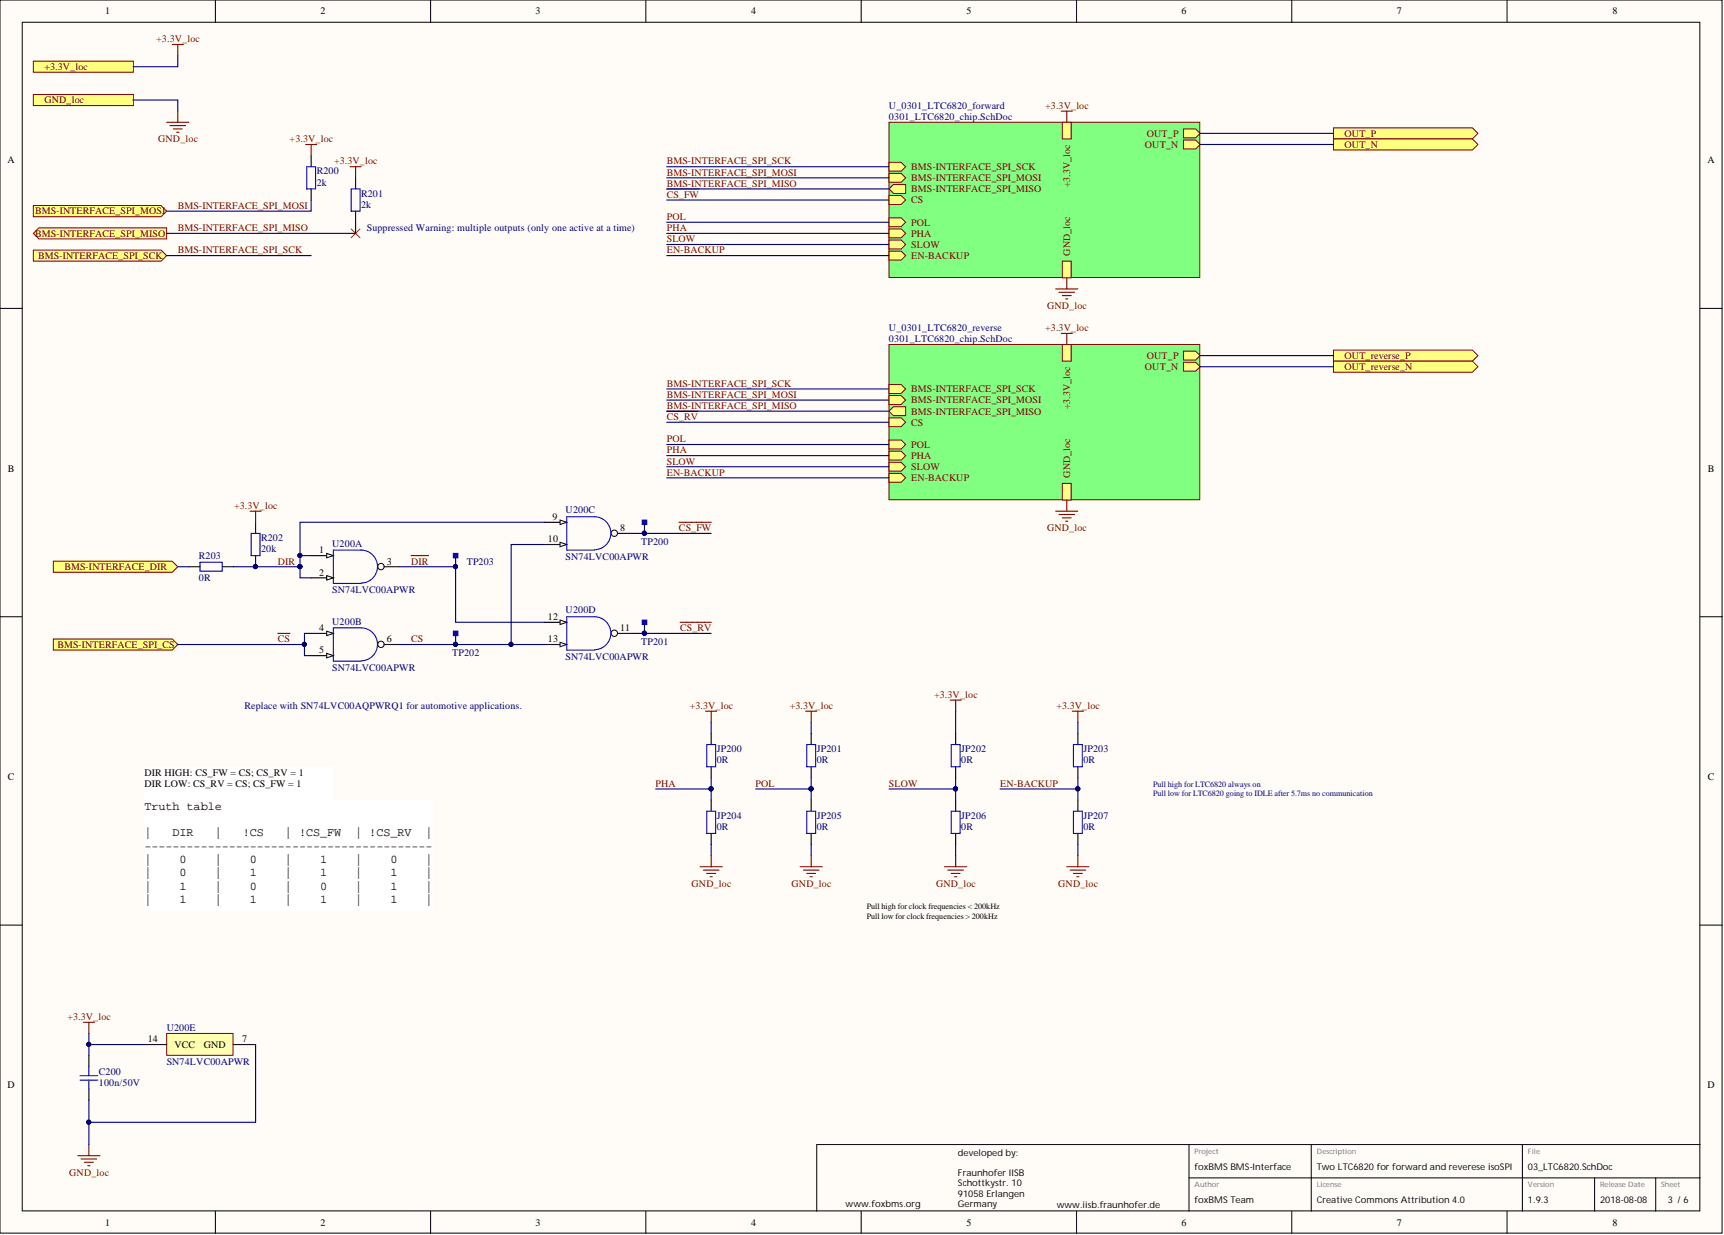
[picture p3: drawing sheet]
<svg xmlns="http://www.w3.org/2000/svg" width="393mm" height="282mm" viewBox="0 0 393 282" stroke-linecap="round" stroke-linejoin="round" font-family="sans-serif">
<defs><g id="words">
<g font-size="2.7">
<text x="33" y="184.8">Truth table</text>
<text x="33" y="190.9">|</text>
<text x="39.4" y="190.9">DIR</text>
<text x="49" y="190.9">|</text>
<text x="55.4" y="190.9">!CS</text>
<text x="65" y="190.9">| !CS_FW</text>
<text x="81.1" y="190.9">| !CS_RV</text>
<text x="97.1" y="190.9">|</text>
<text x="33" y="193.9">-----------------------------------------</text>
<text x="33" y="197">|</text>
<text x="41" y="197">0</text>
<text x="49" y="197">|</text>
<text x="57" y="197">0</text>
<text x="65" y="197">|</text>
<text x="73" y="197">1</text>
<text x="81.1" y="197">|</text>
<text x="89.1" y="197">0</text>
<text x="97.1" y="197">|</text>
<text x="33" y="200">|</text>
<text x="33" y="203.1">|</text>
<text x="41" y="200">0</text>
<text x="41" y="203.1">1</text>
<text x="49" y="200">|</text>
<text x="49" y="203.1">|</text>
<text x="57" y="200">1</text>
<text x="57" y="203.1">0</text>
<text x="65" y="200">|</text>
<text x="65" y="203.1">|</text>
<text x="73" y="200">1</text>
<text x="73" y="203.1">0</text>
<text x="81.1" y="200">|</text>
<text x="81.1" y="203.1">|</text>
<text x="89.1" y="200">1</text>
<text x="89.1" y="203.1">1</text>
<text x="97.1" y="200">|</text>
<text x="97.1" y="203.1">|</text>
<text x="33" y="206.1">|</text>
<text x="41" y="206.1">1</text>
<text x="49" y="206.1">|</text>
<text x="57" y="206.1">1</text>
<text x="65" y="206.1">|</text>
<text x="73" y="206.1">1</text>
<text x="81.1" y="206.1">|</text>
<text x="89.1" y="206.1">1</text>
<text x="97.1" y="206.1">|</text>
</g>
<g font-size="2.3">
<text x="24" y="3.3">1</text>
<text x="73.1" y="3.3">2</text>
<text x="122.2" y="3.3">3</text>
<text x="171.4" y="3.3">4</text>
<text x="220.5" y="3.3">5</text>
<text x="269.6" y="3.3">6</text>
<text x="318.7" y="3.3">7</text>
<text x="367.9" y="3.3">8</text>
<text x="1.7" y="37.2">A</text>
<text x="389.6" y="37.2">A</text>
<text x="1.8" y="107.6">B</text>
<text x="389.7" y="107.6">B</text>
<text x="126.1" y="118.7">9</text>
<text x="125" y="123.8">10</text>
<text x="141.5" y="121.2">8</text>
<text x="72.8" y="126.3">1</text>
<text x="72.8" y="131.4">2</text>
<text x="88.2" y="128.8">3</text>
<text x="125" y="141.5">12</text>
<text x="72.8" y="144.1">4</text>
<text x="72.8" y="149.1">5</text>
<text x="88.2" y="146.6">6</text>
<text x="125" y="146.6">13</text>
<text x="141.5" y="144.1">11</text>
<text x="1.8" y="178">C</text>
<text x="33" y="177">DIR HIGH: CS_FW = CS; CS_RV = 1</text>
<text x="33" y="179.6">DIR LOW: CS_RV = CS; CS_FW = 1</text>
<text x="389.7" y="178">C</text>
<text x="33.7" y="237.9">14</text>
<text x="39.8" y="239.2">VCC</text>
<text x="46.5" y="239.2">GND</text>
<text x="55.3" y="237.9">7</text>
<text x="1.7" y="248.4">D</text>
<text x="389.6" y="248.4">D</text>
<text x="24" y="279.7">1</text>
<text x="73.1" y="279.7">2</text>
<text x="122.2" y="279.7">3</text>
<text x="171.4" y="279.7">4</text>
<text x="220.5" y="279.7">5</text>
<text x="269.6" y="279.7">6</text>
<text x="318.7" y="279.7">7</text>
<text x="367.9" y="279.7">8</text>
</g>
<g font-size="2.3" fill="#800000">
<text x="35.7" y="9.6">+3.3V_loc</text>
<text x="10.1" y="16">+3.3V_loc</text>
<text x="10.1" y="23.6">GND_loc</text>
<text x="238.5" y="24.9">+3.3V_loc</text>
<text x="36.1" y="32.5">GND_loc</text>
<text x="66.1" y="32.5">+3.3V_loc</text>
<text x="261.2" y="33.7">OUT_N</text>
<text x="261.6" y="31.2">OUT_P</text>
<text x="306.8" y="31.2">OUT_P</text>
<text x="306.8" y="33.7">OUT_N</text>
<text x="76.2" y="37.5">+3.3V_loc</text>
<text x="152.1" y="37.5">BMS-INTERFACE_SPI_SCK</text>
<text x="152.1" y="40.1">BMS-INTERFACE_SPI_MOSI</text>
<text x="207.9" y="38.8">BMS-INTERFACE_SPI_SCK</text>
<text x="207.9" y="41.3">BMS-INTERFACE_SPI_MOSI</text>
<text x="40.6" y="47.7">BMS-INTERFACE_SPI_MOSI</text>
<text x="152.1" y="42.6">BMS-INTERFACE_SPI_MISO</text>
<text x="152.1" y="45.2">CS_FW</text>
<text x="207.9" y="43.9">BMS-INTERFACE_SPI_MISO</text>
<text x="207.9" y="46.4">CS</text>
<text x="244.2" y="42.7" transform="rotate(-90 244.2 42.7)">+3.3V_loc</text>
<text x="8" y="49">BMS-INTERFACE_SPI_MOSI</text>
<text x="40.6" y="52.8">BMS-INTERFACE_SPI_MISO</text>
<text x="152.1" y="52.8">PHA</text>
<text x="152.1" y="50.2">POL</text>
<text x="207.9" y="51.5">POL</text>
<text x="8" y="54">BMS-INTERFACE_SPI_MISO</text>
<text x="8.7" y="59.1">BMS-INTERFACE_SPI_SCK</text>
<text x="40.6" y="57.8">BMS-INTERFACE_SPI_SCK</text>
<text x="152.1" y="55.3">SLOW</text>
<text x="152.1" y="57.8">EN-BACKUP</text>
<text x="207.9" y="54">PHA</text>
<text x="207.9" y="56.6">SLOW</text>
<text x="207.9" y="59.1">EN-BACKUP</text>
<text x="244.2" y="58.3" transform="rotate(-90 244.2 58.3)">GND_loc</text>
<text x="238.9" y="70.5">GND_loc</text>
<text x="238.5" y="75.6">+3.3V_loc</text>
<text x="261.6" y="81.9">OUT_P</text>
<text x="306.8" y="81.9">OUT_reverse_P</text>
<text x="152.1" y="88.3">BMS-INTERFACE_SPI_SCK</text>
<text x="207.9" y="89.5">BMS-INTERFACE_SPI_SCK</text>
<text x="261.2" y="84.5">OUT_N</text>
<text x="306.8" y="84.5">OUT_reverse_N</text>
<text x="152.1" y="93.3">BMS-INTERFACE_SPI_MISO</text>
<text x="152.1" y="90.8">BMS-INTERFACE_SPI_MOSI</text>
<text x="152.1" y="95.9">CS_RV</text>
<text x="207.9" y="94.6">BMS-INTERFACE_SPI_MISO</text>
<text x="207.9" y="92.1">BMS-INTERFACE_SPI_MOSI</text>
<text x="244.2" y="93.4" transform="rotate(-90 244.2 93.4)">+3.3V_loc</text>
<text x="152.1" y="100.9">POL</text>
<text x="207.9" y="97.1">CS</text>
<text x="152.1" y="103.5">PHA</text>
<text x="152.1" y="106">SLOW</text>
<text x="207.9" y="102.2">POL</text>
<text x="207.9" y="104.7">PHA</text>
<text x="207.9" y="107.3">SLOW</text>
<text x="152.1" y="108.6">EN-BACKUP</text>
<text x="207.9" y="109.8">EN-BACKUP</text>
<text x="244.2" y="109.1" transform="rotate(-90 244.2 109.1)">GND_loc</text>
<text x="53.4" y="116.2">+3.3V_loc</text>
<text x="154.9" y="121.2">CS_FW</text>
<text x="238.9" y="121.2">GND_loc</text>
<text x="14.7" y="130.1">BMS-INTERFACE_DIR</text>
<text x="63.4" y="128.8">DIR</text>
<text x="93.8" y="128.8">DIR</text>
<text x="13.1" y="147.9">BMS-INTERFACE_SPI_CS</text>
<text x="63.4" y="146.6">CS</text>
<text x="93.8" y="146.6">CS</text>
<text x="155.2" y="144.1">CS_RV</text>
<text x="157.4" y="161.8">+3.3V_loc</text>
<text x="180.2" y="161.8">+3.3V_loc</text>
<text x="213.1" y="159.3">+3.3V_loc</text>
<text x="241" y="161.8">+3.3V_loc</text>
<text x="149.6" y="179.6">PHA</text>
<text x="172.4" y="179.6">POL</text>
<text x="202.8" y="179.6">SLOW</text>
<text x="228.2" y="179.6">EN-BACKUP</text>
<text x="157.8" y="202.4">GND_loc</text>
<text x="180.6" y="202.4">GND_loc</text>
<text x="213.6" y="202.4">GND_loc</text>
<text x="241.5" y="202.4">GND_loc</text>
<text x="15.4" y="232.8">+3.3V_loc</text>
<text x="15.8" y="268.3">GND_loc</text>
</g>
<g font-size="2.3" fill="#000080">
<text x="202.8" y="24.9">U_0301_LTC6820_forward</text>
<text x="202.8" y="27.4">0301_LTC6820_chip.SchDoc</text>
<text x="72.3" y="39.8">R200</text>
<text x="72.3" y="42.4">2k</text>
<text x="82.4" y="44.9">R201</text>
<text x="82.4" y="47.4">2k</text>
<text x="83.7" y="52.8">Suppressed Warning: multiple outputs (only one active at a time)</text>
<text x="202.8" y="75.6">U_0301_LTC6820_reverse</text>
<text x="202.8" y="78.1">0301_LTC6820_chip.SchDoc</text>
<text x="129.1" y="117.2">U200C</text>
<text x="59.6" y="123.5">R202</text>
<text x="75.8" y="124.8">U200A</text>
<text x="146.3" y="124.3">TP200</text>
<text x="45.4" y="127.6">R203</text>
<text x="59.6" y="126.1">20k</text>
<text x="106.5" y="128.8">TP203</text>
<text x="129.1" y="127.8">SN74LVC00APWR</text>
<text x="45.4" y="132.6">0R</text>
<text x="75.8" y="135.4">SN74LVC00APWR</text>
<text x="75.8" y="142.5">U200B</text>
<text x="129.1" y="140">U200D</text>
<text x="103.2" y="149.6">TP202</text>
<text x="146.3" y="147.1">TP201</text>
<text x="75.8" y="153.2">SN74LVC00APWR</text>
<text x="129.1" y="150.7">SN74LVC00APWR</text>
<text x="55.8" y="161.8">Replace with SN74LVC00AQPWRQ1 for automotive applications.</text>
<text x="163.5" y="171.7">JP200</text>
<text x="186.3" y="171.7">JP201</text>
<text x="219.3" y="171.7">JP202</text>
<text x="247.2" y="171.7">JP203</text>
<text x="163.5" y="174.2">0R</text>
<text x="186.3" y="174.2">0R</text>
<text x="219.3" y="174.2">0R</text>
<text x="247.2" y="174.2">0R</text>
<text x="163.5" y="186.9">JP204</text>
<text x="163.5" y="189.5">0R</text>
<text x="186.3" y="186.9">JP205</text>
<text x="186.3" y="189.5">0R</text>
<text x="219.3" y="186.9">JP206</text>
<text x="219.3" y="189.5">0R</text>
<text x="247.2" y="186.9">JP207</text>
<text x="247.2" y="189.5">0R</text>
<text x="38" y="235.4">U200E</text>
<text x="22.6" y="245.3">C200</text>
<text x="38" y="243">SN74LVC00APWR</text>
<text x="22.6" y="247.8">100n/50V</text>
</g>
<g font-size="2.1">
<text x="218.5" y="263.8">developed by:</text>
<text x="218.5" y="268.3">Fraunhofer IISB</text>
<text x="272.6" y="267.1">foxBMS BMS-Interface</text>
<text x="300.4" y="267.1">Two LTC6820 for forward and reverese isoSPI</text>
<text x="348.6" y="267.1">03_LTC6820.SchDoc</text>
<text x="192.9" y="275.4">www.foxbms.org</text>
<text x="218.5" y="270.6">Schottkystr. 10</text>
<text x="218.5" y="273.1">91058 Erlangen</text>
<text x="218.5" y="275.4">Germany</text>
<text x="241.1" y="275.7">www.iisb.fraunhofer.de</text>
<text x="272.6" y="274.7">foxBMS Team</text>
<text x="300.4" y="274.7">Creative Commons Attribution 4.0</text>
<text x="348.6" y="274.7">1.9.3</text>
<text x="365.1" y="274.7">2018-08-08</text>
<text x="380.6" y="274.7">3 /6</text>
</g>
<g font-size="1.9" fill="#000080">
<text x="263.1" y="179.6">Pull high for LTC6820 always on</text>
<text x="263.1" y="181.8">Pull low for LTC6820 going to IDLE after 5.7ms no communication</text>
</g>
<g font-size="1.9">
<text x="197.8" y="207.5">Pull high for clock frequencies &lt; 200kHz</text>
<text x="197.8" y="209.7">Pull low for clock frequencies &gt; 200kHz</text>
</g>
<g font-size="1.7" fill="#707070">
<text x="272.6" y="263.3">Project</text>
<text x="300.4" y="263.3">Description</text>
<text x="348.6" y="263.3">File</text>
<text x="272.6" y="270.9">Author</text>
<text x="300.4" y="270.9">License</text>
<text x="348.6" y="270.9">Version</text>
<text x="365.1" y="270.9">Release Date</text>
<text x="379" y="270.9">Sheet</text>
</g>
</g></defs>
<g fill="#fffcf8" stroke="#000" stroke-width=".23">
<path d="M0 0h392.9v281.4h-392.9z"/>
<path d="M5.1 5.1h382.7v271.3h-382.7z"/>
</g>
<g fill="none" stroke="#000" stroke-width=".23">
<path d="M49.1 0v5.1M98.2 0v5.1M147.4 0v5.1M196.5 0v5.1M245.6 0v5.1M294.7 0v5.1M343.8 0v5.1M0 70.4h5.1M387.9 70.4h5.1M0 140.8h5.1M387.9 140.8h5.1M0 211.1h5.1"/>
<path d="M387.9 211.1h5.1M49.1 276.4v5.1M98.2 276.4v5.1M147.4 276.4v5.1M196.5 276.4v5.1M245.6 276.4v5.1M271.3 261.2v15.2M271.3 268.8h116.6M294.7 276.4v5.1M299.2 261.2v15.2M343.8 276.4v5.1M347.3 261.2v15.2"/>
<path d="M363.8 268.8v7.6M377.8 268.8v7.6M387.9 261.2h-201.6v15.2"/>
</g>
<g fill="none" stroke="#800000" stroke-width=".25">
<path d="M216.8 159.8h2.5M218 159.8v2.5M161 162.3h2.5M162.3 162.3v2.6M183.8 162.3h2.5M185.1 162.3v2.6M244.7 162.3h2.5M245.9 162.3v2.6M159.7 197.8h5.1M160.5 198.6h3.5M161.2 199.3h2.1M162.3 195.3v2.5"/>
<path d="M182.5 197.8h5.1M183.3 198.6h3.6M184.1 199.3h2M185.1 195.3v2.5M215.5 197.8h5.1M216.3 198.6h3.5M217 199.3h2.1M218 195.3v2.5M243.4 197.8h5.1M244.2 198.6h3.5M244.9 199.3h2M245.9 195.3v2.5"/>
<path d="M162 200.1h.5M184.8 200.1h.5M217.8 200.1h.5M245.7 200.1h.5"/>
</g>
<g fill="#ffff80" stroke="#800000" stroke-width=".23">
<path d="M7.6 14h22.8v2.5h-22.8z" fill-rule="evenodd"/>
<path d="M7.6 21.6h22.8v2.5h-22.8z" fill-rule="evenodd"/>
</g>
<path d="M39.3 10.2h2.5M40.6 10.2v2.5M38 27.9h5.1M38.8 28.7h3.5M39.6 29.4h2M40.3 30.2h.5M40.6 25.4v2.5" fill="none" stroke="#800000" stroke-width=".25"/>
<g fill="none" stroke="#000" stroke-width=".25">
<path d="M162.3 167.4v2.5M162.3 175v2.5M185.1 167.4v2.5M185.1 175v2.5M218 167.4v2.5M218 175v2.5M245.9 167.4v2.5M245.9 175v2.5M162.3 182.6v2.5M162.3 190.2v2.6M185.1 182.6v2.5M185.1 190.2v2.6"/>
<path d="M218 182.6v2.5M218 190.2v2.6M245.9 182.6v2.5M245.9 190.2v2.6"/>
</g>
<path d="M161.2 169.9h2.1v5.1h-2.1zM184.1 169.9h2v5.1h-2zM217 169.9h2.1v5.1h-2.1zM244.9 169.9h2v5.1h-2zM161.2 185.1h2.1v5.1h-2.1zM184.1 185.1h2v5.1h-2zM217 185.1h2.1v5.1h-2.1zM244.9 185.1h2v5.1h-2z" fill="none" stroke="#00f" stroke-width=".25"/>
<g fill="#ffff80" stroke="#800000" stroke-width=".23">
<path d="M8.9 52h29.1v2.5h-29.1l-1.3-1.2z" fill-rule="evenodd"/>
<path d="M7.6 57.1h29.2l1.2 1.2-1.2 1.3h-29.2z" fill-rule="evenodd"/>
<path d="M7.6 46.9h29.2l1.2 1.3-1.2 1.3h-29.2z" fill-rule="evenodd"/>
<path d="M12.2 145.8h27.1l1.3 1.3-1.3 1.3h-27.1z" fill-rule="evenodd"/>
</g>
<path d="M154.9 119.2h7.4M155.2 142h7.1" fill="none" stroke="#800000" stroke-width=".25"/>
<path d="M202.8 27.9h70.9v35.4h-70.9z" fill="#80ff80" stroke="#800000" stroke-width=".23"/>
<path d="M270 29.4h2.8l1 1-1 1.1h-2.8z" fill-rule="evenodd" fill="#ffff80"/>
<path d="M270 29.4h2.8l1 1-1 1.1h-2.8z" fill="none" stroke="#800000" stroke-width=".23"/>
<path d="M270 32h2.8l1 1-1 1h-2.8z" fill-rule="evenodd" fill="#ffff80"/>
<path d="M270 32h2.8l1 1-1 1h-2.8z" fill="none" stroke="#800000" stroke-width=".23"/>
<path d="M242.4 27.9h2v3.8h-2z" fill-rule="evenodd" fill="#ffff80"/>
<path d="M242.4 27.9h2v3.8h-2z" fill="none" stroke="#800000" stroke-width=".23"/>
<path d="M242.4 59.6h2v3.8h-2z" fill-rule="evenodd" fill="#ffff80"/>
<path d="M242.4 59.6h2v3.8h-2z" fill="none" stroke="#800000" stroke-width=".23"/>
<path d="M203.8 42.1h2.8v2h-2.8l-1-1z" fill-rule="evenodd" fill="#ffff80"/>
<path d="M203.8 42.1h2.8v2h-2.8l-1-1z" fill="none" stroke="#800000" stroke-width=".23"/>
<path d="M202.8 37h2.8l1 1-1 1.1h-2.8z" fill-rule="evenodd" fill="#ffff80"/>
<path d="M202.8 37h2.8l1 1-1 1.1h-2.8z" fill="none" stroke="#800000" stroke-width=".23"/>
<path d="M202.8 39.6h2.8l1 1-1 1h-2.8z" fill-rule="evenodd" fill="#ffff80"/>
<path d="M202.8 39.6h2.8l1 1-1 1h-2.8z" fill="none" stroke="#800000" stroke-width=".23"/>
<path d="M202.8 49.7h2.8l1 1-1 1h-2.8z" fill-rule="evenodd" fill="#ffff80"/>
<path d="M202.8 49.7h2.8l1 1-1 1h-2.8z" fill="none" stroke="#800000" stroke-width=".23"/>
<path d="M202.8 52.3h2.8l1 1-1 1h-2.8z" fill-rule="evenodd" fill="#ffff80"/>
<path d="M202.8 52.3h2.8l1 1-1 1h-2.8z" fill="none" stroke="#800000" stroke-width=".23"/>
<path d="M202.8 54.8h2.8l1 1-1 1h-2.8z" fill-rule="evenodd" fill="#ffff80"/>
<path d="M202.8 54.8h2.8l1 1-1 1h-2.8z" fill="none" stroke="#800000" stroke-width=".23"/>
<path d="M202.8 57.3h2.8l1 1-1 1.1h-2.8z" fill-rule="evenodd" fill="#ffff80"/>
<path d="M202.8 57.3h2.8l1 1-1 1.1h-2.8z" fill="none" stroke="#800000" stroke-width=".23"/>
<path d="M202.8 44.6h2.8l1 1.1-1 1h-2.8z" fill-rule="evenodd" fill="#ffff80"/>
<path d="M202.8 44.6h2.8l1 1.1-1 1h-2.8z" fill="none" stroke="#800000" stroke-width=".23"/>
<path d="M202.8 78.6h70.9v35.5h-70.9z" fill="#80ff80" stroke="#800000" stroke-width=".23"/>
<path d="M270 80.1h2.8l1 1.1-1 1h-2.8z" fill-rule="evenodd" fill="#ffff80"/>
<path d="M270 80.1h2.8l1 1.1-1 1h-2.8z" fill="none" stroke="#800000" stroke-width=".23"/>
<path d="M270 82.7h2.8l1 1-1 1h-2.8z" fill-rule="evenodd" fill="#ffff80"/>
<path d="M270 82.7h2.8l1 1-1 1h-2.8z" fill="none" stroke="#800000" stroke-width=".23"/>
<path d="M242.4 78.6h2v3.8h-2z" fill-rule="evenodd" fill="#ffff80"/>
<path d="M242.4 78.6h2v3.8h-2z" fill="none" stroke="#800000" stroke-width=".23"/>
<path d="M242.4 110.3h2v3.8h-2z" fill-rule="evenodd" fill="#ffff80"/>
<path d="M242.4 110.3h2v3.8h-2z" fill="none" stroke="#800000" stroke-width=".23"/>
<path d="M203.8 92.8h2.8v2.1h-2.8l-1-1.1z" fill-rule="evenodd" fill="#ffff80"/>
<path d="M203.8 92.8h2.8v2.1h-2.8l-1-1.1z" fill="none" stroke="#800000" stroke-width=".23"/>
<path d="M202.8 87.8h2.8l1 1-1 1h-2.8z" fill-rule="evenodd" fill="#ffff80"/>
<path d="M202.8 87.8h2.8l1 1-1 1h-2.8z" fill="none" stroke="#800000" stroke-width=".23"/>
<path d="M202.8 90.3h2.8l1 1-1 1h-2.8z" fill-rule="evenodd" fill="#ffff80"/>
<path d="M202.8 90.3h2.8l1 1-1 1h-2.8z" fill="none" stroke="#800000" stroke-width=".23"/>
<path d="M202.8 100.4h2.8l1 1.1-1 1h-2.8z" fill-rule="evenodd" fill="#ffff80"/>
<path d="M202.8 100.4h2.8l1 1.1-1 1h-2.8z" fill="none" stroke="#800000" stroke-width=".23"/>
<path d="M202.8 103h2.8l1 1-1 1h-2.8z" fill-rule="evenodd" fill="#ffff80"/>
<path d="M202.8 103h2.8l1 1-1 1h-2.8z" fill="none" stroke="#800000" stroke-width=".23"/>
<path d="M202.8 105.5h2.8l1 1-1 1h-2.8z" fill-rule="evenodd" fill="#ffff80"/>
<path d="M202.8 105.5h2.8l1 1-1 1h-2.8z" fill="none" stroke="#800000" stroke-width=".23"/>
<path d="M202.8 108h2.8l1 1.1-1 1h-2.8z" fill-rule="evenodd" fill="#ffff80"/>
<path d="M202.8 108h2.8l1 1.1-1 1h-2.8z" fill="none" stroke="#800000" stroke-width=".23"/>
<path d="M202.8 95.4h2.8l1 1-1 1h-2.8z" fill-rule="evenodd" fill="#ffff80"/>
<path d="M202.8 95.4h2.8l1 1-1 1h-2.8z" fill="none" stroke="#800000" stroke-width=".23"/>
<g fill="#ffff80" stroke="#800000" stroke-width=".23">
<path d="M304.2 79.9h31.7l1.3 1.3-1.3 1.2h-31.7z" fill-rule="evenodd"/>
<path d="M304.2 82.4h31.7l1.3 1.3-1.3 1.3h-31.7z" fill-rule="evenodd"/>
<path d="M304.2 29.2h31.7l1.3 1.2-1.3 1.3h-31.7z" fill-rule="evenodd"/>
<path d="M304.2 31.7h31.7l1.3 1.3-1.3 1.2h-31.7z" fill-rule="evenodd"/>
</g>
<g fill="none" stroke="#800000" stroke-width=".25">
<path d="M69.7 33h2.6M71 33v2.5M79.9 38h2.5M81.1 38v2.6M242.1 25.4h2.6M243.4 25.4v2.5M240.9 65.9h5M241.6 66.7h3.6M242.1 76.1h2.6M242.4 67.5h2M243.1 68.2h.5M243.4 63.4v2.5"/>
<path d="M243.4 76.1v2.5M240.9 116.7h5M241.6 117.4h3.6M242.4 118.2h2M243.1 119h.5M243.4 114.1v2.6M19 233.3h2.6M20.3 233.3v2.6M17.7 263.8h5.1M18.5 264.5h3.6M19.3 265.3h2M20 266h.5"/>
<path d="M20.3 261.2v2.6"/>
</g>
<path d="M80.1 52.3l2 2M82.1 52.3l-2 2" fill="none" stroke="#f00" stroke-width=".23"/>
<path d="M71 35.5v2.5M71 43.1v2.6M81.1 40.6v2.5M81.1 48.2v2.5M147.1 119.2v2.5M20.3 240.9v2.6M20.3 248.5v2.6" fill="none" stroke="#000" stroke-width=".25"/>
<path d="M70 38h2v5.1h-2zM80.1 43.1h2v5.1h-2zM18.3 246.5h4M18.3 245.5h4M20.3 243.5v2M20.3 246.5v2" fill="none" stroke="#00f" stroke-width=".25"/>
<circle cx="147" cy="121.7" r=".47" fill="#000080" stroke="#000080" stroke-width=".23"/>
<path d="M146.5 118.7h1.1v1h-1.1z" fill-rule="evenodd" fill="#00f"/>
<path d="M146.5 118.7h1.1v1h-1.1z" fill="none" stroke="#00f" stroke-width=".25"/>
<g fill="#000080" stroke="#000080" stroke-width=".23">
<circle cx="147" cy="121.7" r=".47"/>
<circle cx="147" cy="144.5" r=".47"/>
</g>
<path d="M147.1 142v2.6" fill="none" stroke="#000" stroke-width=".25"/>
<path d="M146.5 141.5h1.1v1h-1.1z" fill-rule="evenodd" fill="#00f"/>
<path d="M146.5 141.5h1.1v1h-1.1z" fill="none" stroke="#00f" stroke-width=".25"/>
<circle cx="147" cy="144.5" r=".47" fill="#000080" stroke="#000080" stroke-width=".23"/>
<path d="M12.2 128.1h27.1l1.3 1.2-1.3 1.3h-27.1z" fill-rule="evenodd" fill="#ffff80" stroke="#800000" stroke-width=".23"/>
<path d="M152.1 43.1h7.4M152.1 93.8h7.1M57 116.7h2.6M58.3 116.7v2.5M93.8 126.8h4M63.4 144.6h2.8" fill="none" stroke="#800000" stroke-width=".25"/>
<path d="M33 175h43v7.5h-43z" fill="#fff" stroke="#fff" stroke-width=".23"/>
<path d="M58.3 119.2v2.5M43.1 129.3h2.5M50.7 129.3h2.5M58.3 126.8v2.5M86.2 129.3h5.1" fill="none" stroke="#000" stroke-width=".25"/>
<path d="M45.6 128.3h5.1v2.1h-5.1zM57.3 121.7h2v5.1h-2z" fill="none" stroke="#00f" stroke-width=".25"/>
<circle cx="58.3" cy="129.3" r=".47" fill="#000080" stroke="#000080" stroke-width=".23"/>
<circle cx="86.9" cy="129.3" r=".72" fill="#fffcf8" stroke="#000" stroke-width=".23"/>
<path d="M71 126.8h5.1" fill="none" stroke="#000" stroke-width=".25"/>
<path d="M74.5 126.3l1.6 .5-1.6 .5z" fill="#fffcf8"/>
<path d="M74.5 126.3l1.6 .5-1.6 .5z" fill="none" stroke="#000" stroke-width=".23"/>
<path d="M71 131.9h5.1" fill="none" stroke="#000" stroke-width=".25"/>
<path d="M74.5 131.4l1.6 .5-1.6 .5z" fill="#fffcf8"/>
<path d="M74.5 131.4l1.6 .5-1.6 .5z" fill="none" stroke="#000" stroke-width=".23"/>
<path d="M82.4 133.1a3.8 3.8 0 0 0 3.7-3.8 3.8 3.8 0 0 0-3.7-3.8h-6.3v7.7h6.3" fill="none" stroke="#00f" stroke-width=".25"/>
<path d="M86.2 147.1h5.1" fill="none" stroke="#000" stroke-width=".25"/>
<circle cx="86.9" cy="147.1" r=".72" fill="#fffcf8" stroke="#000" stroke-width=".23"/>
<path d="M71 144.6h5.1" fill="none" stroke="#000" stroke-width=".25"/>
<path d="M74.5 144.1l1.6 .5-1.6 .5z" fill="#fffcf8"/>
<path d="M74.5 144.1l1.6 .5-1.6 .5z" fill="none" stroke="#000" stroke-width=".23"/>
<path d="M71 149.6h5.1" fill="none" stroke="#000" stroke-width=".25"/>
<path d="M74.5 149.1l1.6 .5-1.6 .5z" fill="#fffcf8"/>
<path d="M74.5 149.1l1.6 .5-1.6 .5z" fill="none" stroke="#000" stroke-width=".23"/>
<path d="M82.4 150.8a3.8 3.8 0 0 0 3.7-3.7 3.8 3.8 0 0 0-3.7-3.8h-6.3v7.6h6.3" fill="none" stroke="#00f" stroke-width=".25"/>
<path d="M139.4 121.7h5.1" fill="none" stroke="#000" stroke-width=".25"/>
<circle cx="140.2" cy="121.7" r=".72" fill="#fffcf8" stroke="#000" stroke-width=".23"/>
<path d="M124.2 119.2h5.1" fill="none" stroke="#000" stroke-width=".25"/>
<path d="M127.8 118.7l1.5 .5-1.5 .5z" fill="#fffcf8"/>
<path d="M127.8 118.7l1.5 .5-1.5 .5z" fill="none" stroke="#000" stroke-width=".23"/>
<path d="M124.2 124.3h5.1" fill="none" stroke="#000" stroke-width=".25"/>
<path d="M127.8 123.8l1.5 .5-1.5 .5z" fill="#fffcf8"/>
<path d="M127.8 123.8l1.5 .5-1.5 .5z" fill="none" stroke="#000" stroke-width=".23"/>
<path d="M135.6 125.5a3.8 3.8 0 0 0 3.8-3.8 3.8 3.8 0 0 0-3.8-3.8h-6.3v7.6h6.3" fill="none" stroke="#00f" stroke-width=".25"/>
<path d="M139.4 144.6h5.1" fill="none" stroke="#000" stroke-width=".25"/>
<circle cx="140.2" cy="144.5" r=".72" fill="#fffcf8" stroke="#000" stroke-width=".23"/>
<path d="M124.2 142h5.1" fill="none" stroke="#000" stroke-width=".25"/>
<path d="M127.8 141.5l1.5 .5-1.5 .5z" fill="#fffcf8"/>
<path d="M127.8 141.5l1.5 .5-1.5 .5z" fill="none" stroke="#000" stroke-width=".23"/>
<path d="M124.2 147.1h5.1" fill="none" stroke="#000" stroke-width=".25"/>
<path d="M127.8 146.6l1.5 .5-1.5 .5z" fill="#fffcf8"/>
<path d="M127.8 146.6l1.5 .5-1.5 .5z" fill="none" stroke="#000" stroke-width=".23"/>
<path d="M135.6 148.3a3.8 3.8 0 0 0 3.8-3.8 3.8 3.8 0 0 0-3.8-3.7h-6.3v7.6h6.3" fill="none" stroke="#00f" stroke-width=".25"/>
<path d="M38 235.9h15.2v5h-15.2z" fill="#ffffb0" stroke="#800000" stroke-width=".23"/>
<path d="M103.9 144.6v2.5M33 238.4h5M53.2 238.4h5.1" fill="none" stroke="#000" stroke-width=".25"/>
<circle cx="103.9" cy="147.1" r=".47" fill="#000080" stroke="#000080" stroke-width=".23"/>
<path d="M103.4 144.1h1.1v1h-1.1z" fill-rule="evenodd" fill="#00f"/>
<path d="M103.4 144.1h1.1v1h-1.1z" fill="none" stroke="#00f" stroke-width=".25"/>
<g fill="#000080" stroke="#000080" stroke-width=".23">
<circle cx="103.9" cy="147.1" r=".47"/>
<circle cx="103.9" cy="129.3" r=".47"/>
</g>
<path d="M103.9 126.8v2.5" fill="none" stroke="#000" stroke-width=".25"/>
<path d="M103.4 126.3h1.1v1h-1.1z" fill-rule="evenodd" fill="#00f"/>
<path d="M103.4 126.3h1.1v1h-1.1z" fill="none" stroke="#00f" stroke-width=".25"/>
<g fill="#000080" stroke="#000080" stroke-width=".23">
<circle cx="103.9" cy="129.3" r=".47"/>
<circle cx="245.9" cy="180" r=".47"/>
<circle cx="185" cy="180" r=".47"/>
<circle cx="162.2" cy="180" r=".47"/>
<circle cx="218" cy="180" r=".47"/>
<circle cx="147" cy="144.5" r=".47"/>
<circle cx="20.2" cy="256.1" r=".47"/>
<circle cx="69.4" cy="147.1" r=".47"/>
<circle cx="116.6" cy="147.1" r=".47"/>
<circle cx="68.4" cy="129.3" r=".47"/>
<circle cx="20.2" cy="238.4" r=".47"/>
<circle cx="68.4" cy="126.8" r=".47"/>
<circle cx="103.9" cy="147.1" r=".47"/>
<circle cx="58.3" cy="129.3" r=".47"/>
<circle cx="147" cy="121.7" r=".47"/>
</g>
<path d="M33 182.6h65.8v25.3h-65.8z" fill="#fff" stroke="#fff" stroke-width=".23"/>
<g fill="none" stroke="#000080" stroke-width=".25">
<path d="M40.6 12.7v2.5h-10.2M30.4 22.8h10.2v2.6M152.1 38h50.7M273.8 30.4h30.4M273.8 33h30.4M38 58.3h33M71 45.7v2.5h-33M81.1 50.7v2.6h-43.1M152.1 58.3h50.7M152.1 50.7h50.7M152.1 53.3h50.7M152.1 55.8h50.7"/>
<path d="M152.1 43.1h50.7M152.1 40.6h50.7M152.1 45.7h50.7M152.1 93.8h50.7M152.1 88.8h50.7M152.1 91.3h50.7M152.1 96.4h50.7M273.8 81.2h30.4M273.8 83.7h30.4M124.2 119.2h-55.7v7.6M152.1 109.1h50.7M152.1 106.5h50.7"/>
<path d="M152.1 104h50.7M152.1 101.5h50.7M40.6 129.3h2.5M53.2 129.3h15.3M68.5 129.3v2.6h2.5M71 126.8h-2.5v2.5M91.3 129.3h12.6v12.7h20.3M124.2 124.3h-7.6v22.8M144.5 121.7h17.8M69.5 147.1v2.5h1.5M71 144.6h-1.5v2.5h-28.9M91.3 147.1h32.9"/>
<path d="M144.5 144.6h17.8M162.3 164.9v2.5M162.3 177.5v5.1M185.1 164.9v2.5M185.1 177.5v5.1M218 162.3v5.1M218 177.5v5.1M245.9 164.9v2.5M245.9 177.5v5.1M149.6 180.1h12.7M162.3 192.8v2.5M172.4 180.1h12.7"/>
<path d="M185.1 192.8v2.5M202.8 180.1h15.2M218 192.8v2.5M228.2 180.1h17.7M245.9 192.8v2.5M20.3 235.9v2.5M33 238.4h-12.7v2.5M58.3 238.4v17.8h-38v5M20.3 251.1v5.1"/>
</g>
<use href="#words"/>
</svg>
